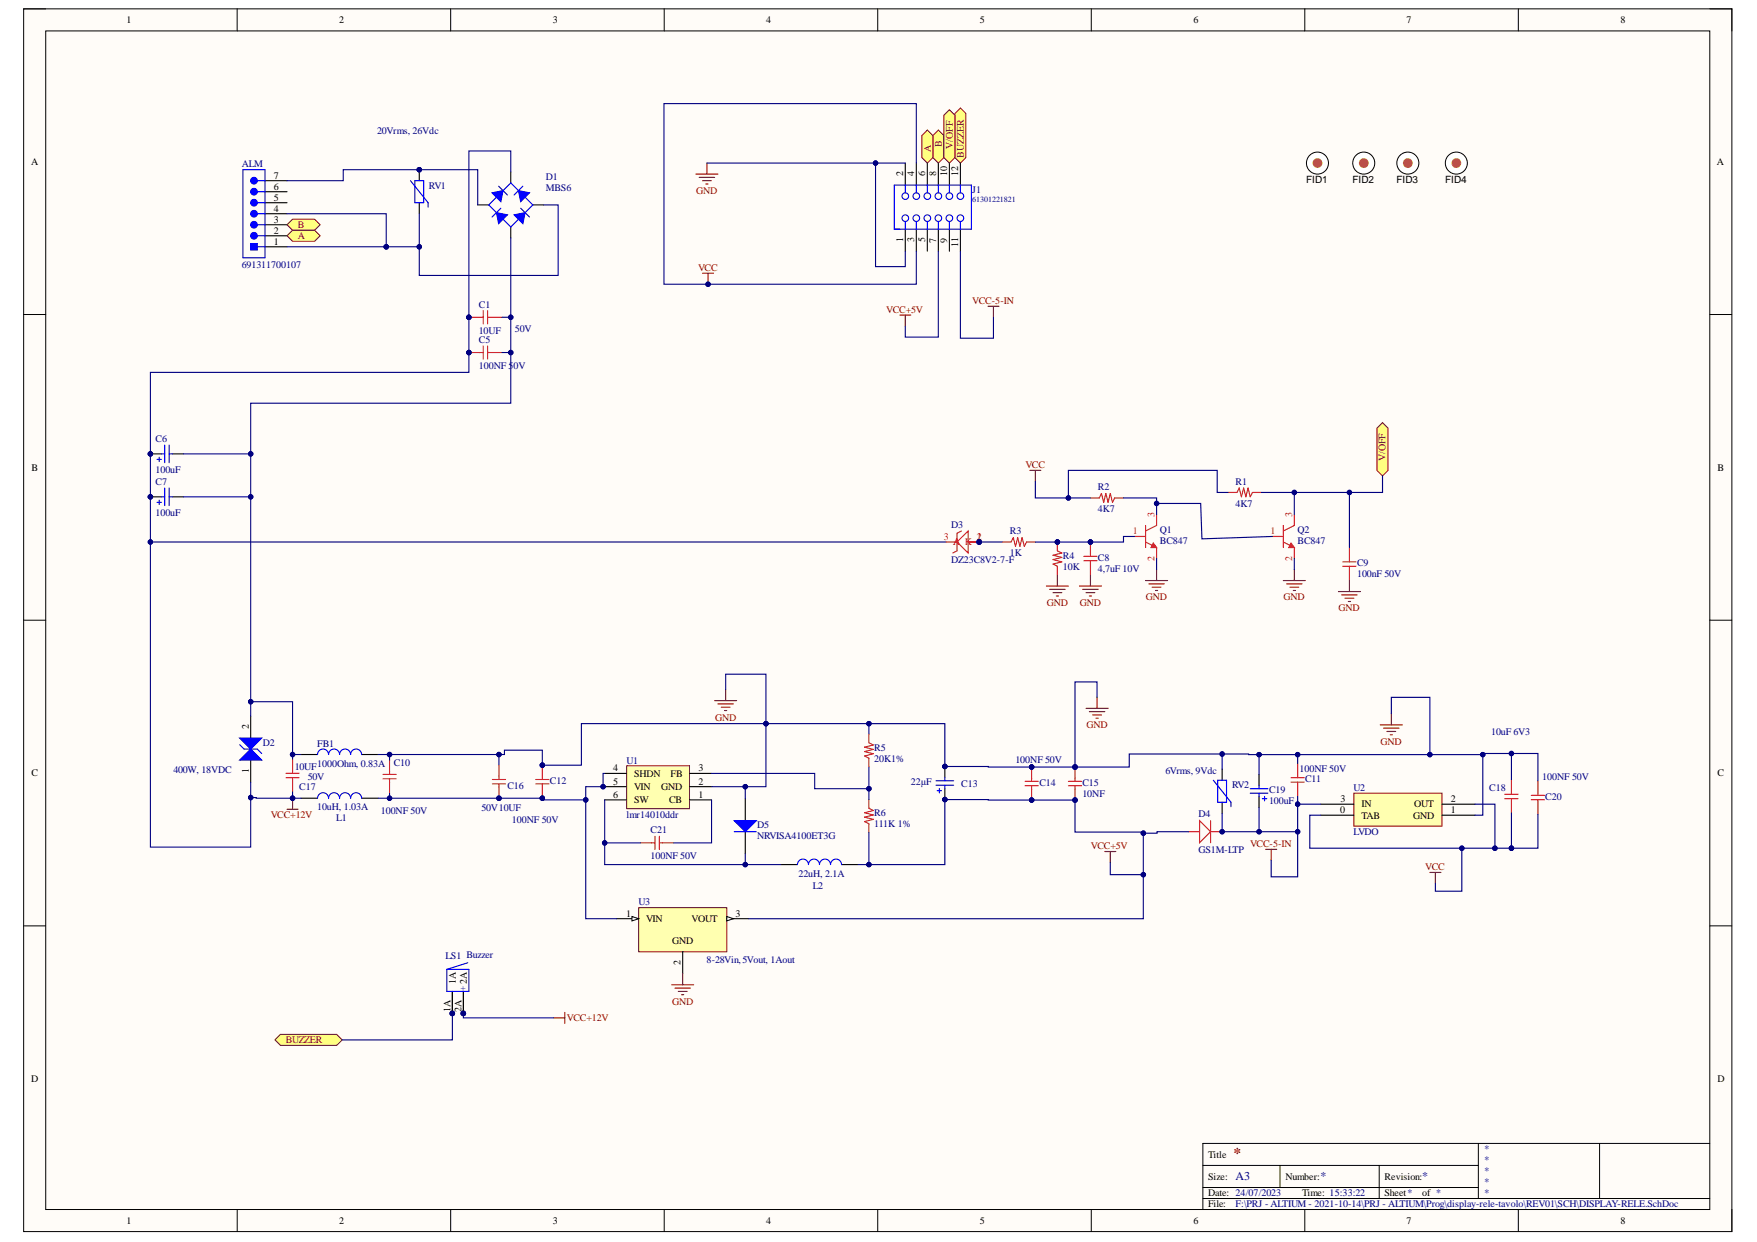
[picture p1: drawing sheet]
<svg xmlns="http://www.w3.org/2000/svg" width="297mm" height="210mm" viewBox="0 0 297 210" stroke-linecap="round" stroke-linejoin="round" font-family="sans-serif">
<defs><g id="words">
<text font-size="2.5" fill="#800000" x="208.5" y="195.7">*</text>
<g font-size="2" fill="#000080">
<text x="208.9" y="199.5">A3</text>
<text x="223.3" y="199.5">*</text>
<text x="240.4" y="199.5">*</text>
</g>
<g font-size="1.7">
<text x="21.4" y="3.9">1</text>
<text x="57.4" y="3.9">2</text>
<text x="93.5" y="3.9">3</text>
<text x="129.5" y="3.9">4</text>
<text x="165.6" y="3.9">5</text>
<text x="201.8" y="3.9">6</text>
<text x="237.8" y="3.9">7</text>
<text x="273.9" y="3.9">8</text>
<text x="5.2" y="27.9">A</text>
<text x="152.7" y="29.8" transform="rotate(-90 152.7 29.8)">2</text>
<text x="154.6" y="29.8" transform="rotate(-90 154.6 29.8)">4</text>
<text x="156.4" y="29.8" transform="rotate(-90 156.4 29.8)">6</text>
<text x="158.3" y="29.8" transform="rotate(-90 158.3 29.8)">8</text>
<text x="160.1" y="29.8" transform="rotate(-90 160.1 29.8)">10</text>
<text x="162" y="29.8" transform="rotate(-90 162 29.8)">12</text>
<text x="290.3" y="27.9">A</text>
<text x="46.3" y="35.8">4</text>
<text x="46.3" y="33.9">5</text>
<text x="46.3" y="32">6</text>
<text x="46.3" y="30.2">7</text>
<text x="220.8" y="30.9">FID1</text>
<text x="228.7" y="30.9">FID2</text>
<text x="236.1" y="30.9">FID3</text>
<text x="244.3" y="30.9">FID4</text>
<text x="46.3" y="41.3">1</text>
<text x="46.3" y="39.5">2</text>
<text x="46.3" y="37.6">3</text>
<text x="152.7" y="40.8" transform="rotate(-90 152.7 40.8)">1</text>
<text x="154.6" y="40.9" transform="rotate(-90 154.6 40.9)">3</text>
<text x="156.4" y="40.9" transform="rotate(-90 156.4 40.9)">5</text>
<text x="158.3" y="41" transform="rotate(-90 158.3 41)">7</text>
<text x="160.1" y="41" transform="rotate(-90 160.1 41)">9</text>
<text x="162" y="41.7" transform="rotate(-90 162 41.7)">11</text>
<text x="5.3" y="79.5">B</text>
<text x="290.3" y="79.5">B</text>
<text x="42" y="123.2" transform="rotate(-90 42 123.2)">2</text>
<text x="5.3" y="131.2">C</text>
<text x="42" y="130.6" transform="rotate(-90 42 130.6)">1</text>
<text x="103.6" y="130.3">4</text>
<text x="107.2" y="131.3">SHDN</text>
<text x="113.4" y="131.3">FB</text>
<text x="118.1" y="130.3">3</text>
<text x="290.3" y="131.2">C</text>
<text x="103.6" y="132.6">5</text>
<text x="103.6" y="134.8">6</text>
<text x="107.2" y="133.6">VIN</text>
<text x="107.2" y="135.8">SW</text>
<text x="111.8" y="133.6">GND</text>
<text x="113.1" y="135.8">CB</text>
<text x="118.1" y="134.8">1</text>
<text x="118.1" y="132.6">2</text>
<text x="226.6" y="137.4">0</text>
<text x="226.6" y="135.5">3</text>
<text x="230.2" y="136.4">IN</text>
<text x="239.1" y="136.4">OUT</text>
<text x="245.3" y="137.4">1</text>
<text x="245.3" y="135.5">2</text>
<text x="230.2" y="138.4">TAB</text>
<text x="238.9" y="138.4">GND</text>
<text x="105.8" y="154.9">1</text>
<text x="109.2" y="155.9">VIN</text>
<text x="116.9" y="155.9">VOUT</text>
<text x="124.4" y="154.9">3</text>
<text x="113.6" y="159.6">GND</text>
<text x="77.1" y="166.3" transform="rotate(-90 77.1 166.3)">1A</text>
<text x="115.1" y="163.1" transform="rotate(-90 115.1 163.1)">2</text>
<text x="76.1" y="171.1" transform="rotate(-90 76.1 171.1)">1A</text>
<text x="78" y="171.1" transform="rotate(-90 78 171.1)">2A</text>
<text x="5.2" y="182.8">D</text>
<text x="290.3" y="182.8">D</text>
<text x="204.2" y="195.7">Title</text>
<text x="204.2" y="199.4">Size:</text>
<text x="204.2" y="202.2">Date: 24/07/2023</text>
<text x="217.3" y="199.4">Number:</text>
<text x="220.1" y="202.2">Time: 15:33:22</text>
<text x="234.1" y="199.4">Revision:</text>
<text x="234.1" y="202.2">Sheet*</text>
<text x="240.4" y="202.2">of *</text>
<text x="21.4" y="206.8">1</text>
<text x="57.4" y="206.8">2</text>
<text x="93.5" y="206.8">3</text>
<text x="129.5" y="206.8">4</text>
<text x="165.6" y="206.8">5</text>
<text x="201.8" y="206.8">6</text>
<text x="204.2" y="204.1">File:</text>
<text x="237.8" y="206.8">7</text>
<text x="273.9" y="206.8">8</text>
</g>
<g font-size="1.7" fill="#000080">
<text x="63.8" y="22.6">20Vrms, 26Vdc</text>
<text x="40.9" y="28.1">ALM</text>
<text x="72.5" y="31.9">RV1</text>
<text x="92.3" y="30.3">D1</text>
<text x="92.3" y="32.2">MBS6</text>
<text x="164.4" y="32.6">J1</text>
<text x="40.9" y="45.2">691311700107</text>
<text x="81" y="52">C1</text>
<text x="81" y="56.5">10UF</text>
<text x="81" y="57.9">C5</text>
<text x="87.1" y="56">50V</text>
<text x="81" y="62.4">100NF 50V</text>
<text x="26.3" y="74.6">C6</text>
<text x="26.3" y="79.9">100uF</text>
<text x="26.3" y="81.9">C7</text>
<text x="185.6" y="82.8">R2</text>
<text x="208.9" y="81.9">R1</text>
<text x="26.3" y="87.1">100uF</text>
<text x="160.8" y="89.2">D3</text>
<text x="185.6" y="86.6">4K7</text>
<text x="208.9" y="85.6">4K7</text>
<text x="160.8" y="95.2">DZ23C8V2-7-F</text>
<text x="170.7" y="90.3">R3</text>
<text x="170.7" y="94">1K</text>
<text x="179.7" y="94.4">R4</text>
<text x="185.6" y="94.8">C8</text>
<text x="196.1" y="90.1">Q1</text>
<text x="196.1" y="92">BC847</text>
<text x="219.4" y="90.1">Q2</text>
<text x="219.4" y="92">BC847</text>
<text x="229.4" y="95.7">C9</text>
<text x="179.7" y="96.3">10K</text>
<text x="185.6" y="96.6">4,7uF 10V</text>
<text x="229.4" y="97.5">100nF 50V</text>
<text x="252.1" y="124.2">10uF 6V3</text>
<text x="29.4" y="130.7">400W, 18VDC</text>
<text x="44.4" y="126">D2</text>
<text x="49.8" y="130.2">10UF</text>
<text x="52" y="131.8">50V</text>
<text x="53.6" y="126.2">FB1</text>
<text x="53.6" y="129.6">1000Ohm, 0.83A</text>
<text x="66.6" y="129.4">C10</text>
<text x="105.9" y="129.1">U1</text>
<text x="147.8" y="126.9">R5</text>
<text x="147.8" y="128.7">20K1%</text>
<text x="171.7" y="129">100NF 50V</text>
<text x="197" y="130.8">6Vrms, 9Vdc</text>
<text x="219.7" y="130.5">100NF 50V</text>
<text x="260.7" y="131.8">100NF 50V</text>
<text x="50.6" y="133.5">C17</text>
<text x="53.6" y="136.9">10uH, 1.03A</text>
<text x="64.4" y="137.6">100NF 50V</text>
<text x="81.4" y="137">50V10UF</text>
<text x="85.8" y="133.4">C16</text>
<text x="93" y="132.5">C12</text>
<text x="147.8" y="138">R6</text>
<text x="154" y="132.7">22µF</text>
<text x="162.5" y="133">C13</text>
<text x="175.7" y="132.8">C14</text>
<text x="183" y="132.8">C15</text>
<text x="183" y="134.7">10NF</text>
<text x="208.3" y="133.1">RV2</text>
<text x="214.5" y="135.9">100uF</text>
<text x="214.5" y="134.1">C19</text>
<text x="220.6" y="132.2">C11</text>
<text x="228.8" y="133.6">U2</text>
<text x="251.8" y="133.6">C18</text>
<text x="261.2" y="135.2">C20</text>
<text x="56.9" y="138.7">L1</text>
<text x="86.5" y="139">100NF 50V</text>
<text x="105.9" y="138.2">lmr14010ddr</text>
<text x="110" y="140.8">C21</text>
<text x="128" y="140">D5</text>
<text x="128" y="141.8">NRVISA4100ET3G</text>
<text x="147.8" y="139.8">111K 1%</text>
<text x="202.6" y="138.1">D4</text>
<text x="228.8" y="141.2">LVDO</text>
<text x="110" y="145.2">100NF 50V</text>
<text x="135" y="148.2">22uH, 2.1A</text>
<text x="202.6" y="144.1">GS1M-LTP</text>
<text x="107.9" y="153">U3</text>
<text x="137.4" y="150.2">L2</text>
<text x="75.3" y="162.1">LS1 Buzzer</text>
<text x="119.5" y="162.7">8-28Vin, 5Vout, 1Aout</text>
<text x="250.8" y="194.8">*</text>
<text x="250.8" y="196.6">*</text>
<text x="250.8" y="198.5">*</text>
<text x="250.8" y="200.3">*</text>
<text x="250.8" y="202.2">*</text>
<text x="208.9" y="204.1">F:\PRJ - ALTIUM - 2021-10-14\PRJ - ALTIUM\Prog\display-rele-tavolo\REV01\SCH\DISPLAY-RELE.SchDoc</text>
</g>
<g font-size="1.7" fill="#800000">
<text x="157.4" y="25.7" transform="rotate(-90 157.4 25.7)">A</text>
<text x="159.2" y="24.8" transform="rotate(-90 159.2 24.8)">B</text>
<text x="161.1" y="25.1" transform="rotate(-90 161.1 25.1)">V/OFF</text>
<text x="162.9" y="26.6" transform="rotate(-90 162.9 26.6)">BUZZER</text>
<text x="117.7" y="32.8">GND</text>
<text x="50.3" y="38.5">B</text>
<text x="50.3" y="40.4">A</text>
<text x="118" y="45.8">VCC</text>
<text x="149.8" y="52.9">VCC+5V</text>
<text x="164.4" y="51.4">VCC-5-IN</text>
<text x="234.3" y="77.9" transform="rotate(-90 234.3 77.9)">V/OFF</text>
<text x="173.3" y="79.1">VCC</text>
<text x="193.7" y="101.4">GND</text>
<text x="217" y="101.4">GND</text>
<text x="177" y="102.4">GND</text>
<text x="182.6" y="102.4">GND</text>
<text x="226.3" y="103.3">GND</text>
<text x="120.9" y="121.8">GND</text>
<text x="183.7" y="123.1">GND</text>
<text x="233.4" y="125.9">GND</text>
<text x="45.8" y="138.3">VCC+12V</text>
<text x="184.4" y="143.5">VCC+5V</text>
<text x="211.3" y="143.2">VCC-5-IN</text>
<text x="240.9" y="147.1">VCC</text>
<text x="95.9" y="172.6">VCC+12V</text>
<text x="113.6" y="169.8">GND</text>
<text x="48.3" y="176.3">BUZZER</text>
</g>
<g font-size="1.7" fill="#ee0e22">
<text x="195.2" y="87.3" transform="rotate(-90 195.2 87.3)">3</text>
<text x="218.4" y="87.3" transform="rotate(-90 218.4 87.3)">3</text>
<text x="159.6" y="91.2">3</text>
<text x="161.2" y="92.1">A K</text>
<text x="165.1" y="91.2">2</text>
<text x="165.1" y="91.2">1</text>
<text x="191.5" y="90.3">1</text>
<text x="195.2" y="94.8" transform="rotate(-90 195.2 94.8)">2</text>
<text x="214.8" y="90.3">1</text>
<text x="218.4" y="94.8" transform="rotate(-90 218.4 94.8)">2</text>
</g>
<text font-size="1.5" fill="#000080" x="78.7" y="167.5" transform="rotate(-90 78.7 167.5)">+ 2A</text>
<text font-size="1.4" fill="#000080" x="164.4" y="34.1">61301221821</text>
</g></defs>
<path d="M4 1.5h288.8v206.6h-288.8z" fill-rule="evenodd" fill="#fffcf8"/>
<path d="M4 1.5h288.8v206.6h-288.8z" fill="none" stroke="#000" stroke-width=".17"/>
<path d="M7.7 5.2h281.4v199.2h-281.4z" fill-rule="evenodd" fill="#fffcf8"/>
<g fill="none" stroke="#000" stroke-width=".17">
<path d="M4 1.5h3.7M7.7 5.2h281.4v199.2h-281.4zM40.1 1.5v3.7M76.2 1.5v3.7M112.3 1.5v3.7M148.4 1.5v3.7M184.5 1.5v3.7M220.6 1.5v3.7M256.7 1.5v3.7M289.1 1.5h3.7v3.7M4 53.2h3.7M289.1 53.2h3.7"/>
<path d="M4 104.8h3.7M289.1 104.8h3.7M4 156.5h3.7M289.1 156.5h3.7M203.4 197h46.5M216.4 197v3.7M233.2 197v5.6M249.9 193.2v9.4M270.4 193.2v9.4M289.1 193.2h-85.7v11.2M40.1 204.4v3.7M76.2 204.4v3.7"/>
<path d="M112.3 204.4v3.7M148.4 204.4v3.7M184.5 204.4v3.7M203.4 202.6h85.7M203.4 200.7h46.5M220.6 204.4v3.7M256.7 204.4v3.7M292.8 204.4v3.7"/>
</g>
<g fill="none" stroke="#00f" stroke-width=".19">
<path d="M41.1 28.7h3.7v14.9h-3.7zM43.5 39.8h1.3M43.5 38h1.3M43.5 36.1h1.3M43.5 34.3h1.3M43.5 32.4h1.3M43.5 30.5h1.3M151.2 31.3h13v7.4h-13zM153 31.3v1.3M153 37.4v1.3M154.9 31.3v1.3M154.9 37.4v1.3"/>
<path d="M156.8 31.3v1.3M156.8 37.4v1.3M158.6 31.3v1.3M158.6 37.4v1.3M160.5 31.3v1.3M160.5 37.4v1.3M162.4 31.3v1.3M162.4 37.4v1.3M43.5 41.7h1.3"/>
<circle cx="153" cy="33.1" r=".56"/>
<circle cx="153" cy="36.9" r=".56"/>
<circle cx="154.9" cy="33.1" r=".56"/>
<circle cx="154.9" cy="36.9" r=".56"/>
<circle cx="156.8" cy="33.1" r=".56"/>
<circle cx="156.8" cy="36.9" r=".56"/>
<circle cx="158.6" cy="33.1" r=".56"/>
<circle cx="158.6" cy="36.9" r=".56"/>
<circle cx="160.5" cy="33.1" r=".56"/>
<circle cx="160.5" cy="36.9" r=".56"/>
<circle cx="162.4" cy="33.1" r=".56"/>
<circle cx="162.4" cy="36.9" r=".56"/>
</g>
<g fill="none" stroke="#000" stroke-width=".19">
<path d="M44.8 39.8h3.7M44.8 38h3.7M44.8 36.1h3.7M44.8 34.3h3.7M44.8 32.4h3.7M44.8 30.5h3.7M153 27.6v3.7M153 38.7v3.8M154.9 27.6v3.7M154.9 38.7v3.8M156.8 27.6v3.7M156.8 38.7v3.8"/>
<path d="M158.6 27.6v3.7M158.6 38.7v3.8M160.5 27.6v3.7M160.5 38.7v3.8M162.4 27.6v3.7M162.4 38.7v3.8M44.8 41.7h3.7"/>
</g>
<circle cx="42.9" cy="39.8" r=".56" fill="#00f"/>
<circle cx="42.9" cy="39.8" r=".56" fill="none" stroke="#00f" stroke-width=".19"/>
<circle cx="42.9" cy="38" r=".56" fill="#00f"/>
<circle cx="42.9" cy="38" r=".56" fill="none" stroke="#00f" stroke-width=".19"/>
<circle cx="42.9" cy="36.1" r=".56" fill="#00f"/>
<circle cx="42.9" cy="36.1" r=".56" fill="none" stroke="#00f" stroke-width=".19"/>
<circle cx="42.9" cy="34.3" r=".56" fill="#00f"/>
<circle cx="42.9" cy="34.3" r=".56" fill="none" stroke="#00f" stroke-width=".19"/>
<circle cx="42.9" cy="32.4" r=".56" fill="#00f"/>
<circle cx="42.9" cy="32.4" r=".56" fill="none" stroke="#00f" stroke-width=".19"/>
<circle cx="42.9" cy="30.5" r=".56" fill="#00f"/>
<circle cx="42.9" cy="30.5" r=".56" fill="none" stroke="#00f" stroke-width=".19"/>
<path d="M42.4 41.2h1.1v1.1h-1.1z" fill-rule="evenodd" fill="#00f"/>
<path d="M42.4 41.2h1.1v1.1h-1.1z" fill="none" stroke="#00f" stroke-width=".17"/>
<path d="M49.5 37.1h3.7l.9 .9-.9 .9h-3.7l-1-.9z" fill-rule="evenodd" fill="#ffff80"/>
<path d="M49.5 37.1h3.7l.9 .9-.9 .9h-3.7l-1-.9z" fill="none" stroke="#800000" stroke-width=".17"/>
<path d="M48.5 39.8l1-.9h3.7l.9 .9-.9 1h-3.7z" fill-rule="evenodd" fill="#ffff80"/>
<path d="M48.5 39.8l1-.9h3.7l.9 .9-.9 1h-3.7z" fill="none" stroke="#800000" stroke-width=".17"/>
<path d="M117.6 29.4h3.8M118.2 30h2.6M118.8 30.5h1.5M119.3 31.1h.4M119.5 27.6v1.8" fill="none" stroke="#800000" stroke-width=".19"/>
<path d="M158.6 22l1 .9v3.7l-1 1-.9-1v-3.7z" fill-rule="evenodd" fill="#ffff80"/>
<path d="M158.6 22l1 .9v3.7l-1 1-.9-1v-3.7z" fill="none" stroke="#800000" stroke-width=".17"/>
<path d="M156.8 22l.9 .9v3.7l-.9 1-1-1v-3.7z" fill-rule="evenodd" fill="#ffff80"/>
<path d="M156.8 22l.9 .9v3.7l-.9 1-1-1v-3.7z" fill="none" stroke="#800000" stroke-width=".17"/>
<circle cx="70.9" cy="28.7" r=".37" fill="#000080"/>
<circle cx="70.9" cy="28.7" r=".37" fill="none" stroke="#000080" stroke-width=".17"/>
<path d="M70.9 28.7v1.8" fill="none" stroke="#000" stroke-width=".19"/>
<circle cx="70.9" cy="28.7" r=".37" fill="#000080"/>
<circle cx="70.9" cy="28.7" r=".37" fill="none" stroke="#000080" stroke-width=".17"/>
<path d="M70.9 34.3v1.8" fill="none" stroke="#000" stroke-width=".19"/>
<path d="M69.4 30.5l3 3.8v.7M70.1 30.5h1.5v3.8h-1.5z" fill="none" stroke="#00f" stroke-width=".19"/>
<circle cx="222.7" cy="27.6" r="1.86" fill="#fff"/>
<circle cx="222.7" cy="27.6" r="1.86" fill="none" stroke="#000" stroke-width=".17"/>
<circle cx="222.7" cy="27.6" r=".74" fill="#c39800"/>
<circle cx="222.7" cy="27.6" r=".74" fill="none" stroke="#c39800" stroke-width=".17"/>
<circle cx="230.6" cy="27.6" r="1.86" fill="#fff"/>
<circle cx="230.6" cy="27.6" r="1.86" fill="none" stroke="#000" stroke-width=".17"/>
<circle cx="230.6" cy="27.6" r=".74" fill="#c39800"/>
<circle cx="230.6" cy="27.6" r=".74" fill="none" stroke="#c39800" stroke-width=".17"/>
<circle cx="238" cy="27.6" r="1.86" fill="#fff"/>
<circle cx="238" cy="27.6" r="1.86" fill="none" stroke="#000" stroke-width=".17"/>
<circle cx="238" cy="27.6" r=".75" fill="#c39800"/>
<circle cx="238" cy="27.6" r=".75" fill="none" stroke="#c39800" stroke-width=".17"/>
<circle cx="246.2" cy="27.6" r="1.86" fill="#fff"/>
<circle cx="246.2" cy="27.6" r="1.86" fill="none" stroke="#000" stroke-width=".17"/>
<circle cx="246.2" cy="27.6" r=".74" fill="#c39800"/>
<circle cx="246.2" cy="27.6" r=".74" fill="none" stroke="#c39800" stroke-width=".17"/>
<path d="M42.4 121v3.7M42.4 128.5v3.7" fill="none" stroke="#000" stroke-width=".19"/>
<path d="M40.5 124.7h3.7l-1.8 1.9z" fill="#00f"/>
<path d="M40.5 124.7h3.7l-1.8 1.9z" fill="none" stroke="#00f" stroke-width=".19"/>
<path d="M40.5 128.5l1.9-1.9 1.8 1.9z" fill="#00f"/>
<path d="M40.5 128.5l1.9-1.9 1.8 1.9zM40.5 125.9l.8 .7h2.2l.7 .7" fill="none" stroke="#00f" stroke-width=".19"/>
<circle cx="79.3" cy="53.6" r=".37" fill="#000080"/>
<circle cx="79.3" cy="53.6" r=".37" fill="none" stroke="#000080" stroke-width=".17"/>
<path d="M79.3 53.6h1.8" fill="none" stroke="#ee0e22" stroke-width=".19"/>
<circle cx="79.3" cy="53.6" r=".37" fill="#000080"/>
<circle cx="79.3" cy="53.6" r=".37" fill="none" stroke="#000080" stroke-width=".17"/>
<path d="M81.1 53.6h.6M81.7 52.5v2.2M82.4 53.6h2.5M82.4 52.5v2.2" fill="none" stroke="#ee0e22" stroke-width=".19"/>
<path d="M106 129.4h10.6v7.3h-10.6z" fill-rule="evenodd" fill="#ffffb0"/>
<path d="M106 129.4h10.6v7.3h-10.6z" fill="none" stroke="#800000" stroke-width=".17"/>
<path d="M102.2 135.2h3.7M102.2 132.9h3.7M102.2 130.7h3.7M116.6 135.2h3.7M116.6 132.9h3.7M116.6 130.7h3.7" fill="none" stroke="#000" stroke-width=".19"/>
<path d="M146.9 124v1.5l.7 .4-1.4 .4 1.4 .3-1.4 .4 1.4 .4-1.4 .4 .7 .3v1.5M146.9 135.1v1.5l.7 .4-1.4 .4 1.4 .3-1.4 .4 1.4 .4-1.4 .3 .7 .4v1.5M108.3 142.5h2.4M110.7 141.3v2.3M111.5 142.5h2.4M111.5 141.3v2.3" fill="none" stroke="#ee0e22" stroke-width=".19"/>
<circle cx="174.4" cy="135.2" r=".37" fill="#000080"/>
<circle cx="174.4" cy="135.2" r=".37" fill="none" stroke="#000080" stroke-width=".17"/>
<circle cx="174.4" cy="129.6" r=".37" fill="#000080"/>
<circle cx="174.4" cy="129.6" r=".37" fill="none" stroke="#000080" stroke-width=".17"/>
<path d="M174.4 133.4v1.8" fill="none" stroke="#ee0e22" stroke-width=".19"/>
<circle cx="174.4" cy="135.2" r=".37" fill="#000080"/>
<circle cx="174.4" cy="135.2" r=".37" fill="none" stroke="#000080" stroke-width=".17"/>
<path d="M173.3 132.8h2.2M174.4 129.6v1.9" fill="none" stroke="#ee0e22" stroke-width=".19"/>
<circle cx="174.4" cy="129.6" r=".37" fill="#000080"/>
<circle cx="174.4" cy="129.6" r=".37" fill="none" stroke="#000080" stroke-width=".17"/>
<path d="M173.3 132.1h2.2M174.4 131.5v.6M174.4 132.8v.6" fill="none" stroke="#ee0e22" stroke-width=".19"/>
<circle cx="181.7" cy="135.2" r=".37" fill="#000080"/>
<circle cx="181.7" cy="135.2" r=".37" fill="none" stroke="#000080" stroke-width=".17"/>
<circle cx="181.7" cy="129.6" r=".37" fill="#000080"/>
<circle cx="181.7" cy="129.6" r=".37" fill="none" stroke="#000080" stroke-width=".17"/>
<path d="M181.7 133.4v1.8" fill="none" stroke="#ee0e22" stroke-width=".19"/>
<circle cx="181.7" cy="135.2" r=".37" fill="#000080"/>
<circle cx="181.7" cy="135.2" r=".37" fill="none" stroke="#000080" stroke-width=".17"/>
<path d="M180.6 132.8h2.3M181.7 129.6v1.9" fill="none" stroke="#ee0e22" stroke-width=".19"/>
<circle cx="181.7" cy="129.6" r=".37" fill="#000080"/>
<circle cx="181.7" cy="129.6" r=".37" fill="none" stroke="#000080" stroke-width=".17"/>
<path d="M180.6 132.1h2.3M181.7 131.5v.6M181.7 132.8v.6" fill="none" stroke="#ee0e22" stroke-width=".19"/>
<path d="M126 135v3.7M206.6 130v1.9M206.6 135.6v1.8M126 140.6v3.7" fill="none" stroke="#000" stroke-width=".19"/>
<path d="M205.1 131.9l3 3.7v.7M205.9 131.9h1.5v3.7h-1.5z" fill="none" stroke="#00f" stroke-width=".19"/>
<path d="M124.1 138.7h3.8l-1.9 1.9z" fill="#00f"/>
<path d="M124.1 138.7h3.8l-1.9 1.9zM124.1 140.6h3.8" fill="none" stroke="#00f" stroke-width=".19"/>
<circle cx="91.7" cy="134.9" r=".37" fill="#000080"/>
<circle cx="91.7" cy="134.9" r=".37" fill="none" stroke="#000080" stroke-width=".17"/>
<circle cx="91.7" cy="129.3" r=".37" fill="#000080"/>
<circle cx="91.7" cy="129.3" r=".37" fill="none" stroke="#000080" stroke-width=".17"/>
<path d="M91.7 133v1.9" fill="none" stroke="#ee0e22" stroke-width=".19"/>
<circle cx="91.7" cy="134.9" r=".37" fill="#000080"/>
<circle cx="91.7" cy="134.9" r=".37" fill="none" stroke="#000080" stroke-width=".17"/>
<path d="M90.6 132.5h2.2M91.7 129.3v1.9" fill="none" stroke="#ee0e22" stroke-width=".19"/>
<circle cx="91.7" cy="129.3" r=".37" fill="#000080"/>
<circle cx="91.7" cy="129.3" r=".37" fill="none" stroke="#000080" stroke-width=".17"/>
<path d="M90.6 131.7h2.2M91.7 131.2v.5M91.7 132.5v.5" fill="none" stroke="#ee0e22" stroke-width=".19"/>
<circle cx="84.4" cy="134.9" r=".37" fill="#000080"/>
<circle cx="84.4" cy="134.9" r=".37" fill="none" stroke="#000080" stroke-width=".17"/>
<path d="M84.4 133v1.9" fill="none" stroke="#ee0e22" stroke-width=".19"/>
<circle cx="84.4" cy="134.9" r=".37" fill="#000080"/>
<circle cx="84.4" cy="134.9" r=".37" fill="none" stroke="#000080" stroke-width=".17"/>
<path d="M64.7 131.6h2.3M64.7 130.9h2.3M65.9 128.5v2.4M65.9 131.6v2.4M83.2 132.5h2.3M83.2 131.7h2.3M84.4 129.3v2.4M84.4 132.5v.5" fill="none" stroke="#ee0e22" stroke-width=".19"/>
<path d="M120.8 118.4h3.7M121.4 119h2.6M121.9 119.5h1.5M122.7 116.5v1.9M183.6 119.7h3.7M185.5 117.9v1.8M122.5 120.1h.4M184.2 120.3h2.6M184.7 120.8h1.5M185.3 121.4h.4M186.8 143.9h1.8M187.7 143.9v1.9" fill="none" stroke="#800000" stroke-width=".19"/>
<path d="M53.7 127.5a.93 .93 0 0 1 .9-.9 .93 .93 0 0 1 .9 .9 .93 .93 0 0 1 1-.9 .93 .93 0 0 1 .9 .9 .93 .93 0 0 1 .9-.9 .93 .93 0 0 1 1 .9 .93 .93 0 0 1 .9-.9 .93 .93 0 0 1 .9 .9" fill="none" stroke="#00f" stroke-width=".19"/>
<path d="M50.9 127.5h2.8M61.1 127.5h2.8" fill="none" stroke="#000" stroke-width=".19"/>
<path d="M228.9 134.1h14.9v5.5h-14.9z" fill-rule="evenodd" fill="#ffffb0"/>
<path d="M228.9 134.1h14.9v5.5h-14.9z" fill="none" stroke="#800000" stroke-width=".17"/>
<path d="M223.3 137.8h5.6M223.3 135.9h5.6M243.8 137.8h5.6M243.8 135.9h5.6" fill="none" stroke="#000" stroke-width=".19"/>
<g fill="none" stroke="#ee0e22" stroke-width=".19">
<path d="M48.3 131.4h2.3M48.3 130.7h2.3M49.5 128.3v2.4M49.5 131.4v2.5M202.8 138.7l1.9 1.9-1.9 1.8zM204.7 138.7v3.7M218.3 132.2h2.2M218.3 131.4h2.2M219.4 129v2.4M219.4 132.2v2.4M254.4 134.2h2.2M254.4 135h2.2"/>
<path d="M255.5 131.8v2.4M255.5 135v2.4M258.9 135.2h2.2M258.9 134.4h2.2M260 132v2.4M260 135.2v2.4M200.9 140.6h1.9M204.7 140.6h1.8"/>
</g>
<path d="M233.3 122.5h3.8M233.9 123.1h2.6M234.5 123.6h1.5M235 124.2h.4M235.2 120.6v1.9M214 143.5h1.8M214.9 143.5v1.9M241.7 147.4h1.9M242.7 147.4v1.9" fill="none" stroke="#800000" stroke-width=".19"/>
<circle cx="159.7" cy="135.1" r=".37" fill="#000080"/>
<circle cx="159.7" cy="135.1" r=".37" fill="none" stroke="#000080" stroke-width=".17"/>
<circle cx="159.7" cy="129.5" r=".37" fill="#000080"/>
<circle cx="159.7" cy="129.5" r=".37" fill="none" stroke="#000080" stroke-width=".17"/>
<path d="M159.7 133.3v1.8" fill="none" stroke="#000" stroke-width=".19"/>
<circle cx="159.7" cy="135.1" r=".37" fill="#000080"/>
<circle cx="159.7" cy="135.1" r=".37" fill="none" stroke="#000080" stroke-width=".17"/>
<path d="M159.7 129.5v1.9" fill="none" stroke="#000" stroke-width=".19"/>
<circle cx="159.7" cy="129.5" r=".37" fill="#000080"/>
<circle cx="159.7" cy="129.5" r=".37" fill="none" stroke="#000080" stroke-width=".17"/>
<path d="M53.7 134.9a.93 .93 0 0 1 .9-.9 .93 .93 0 0 1 .9 .9 .93 .93 0 0 1 1-.9 .93 .93 0 0 1 .9 .9 .93 .93 0 0 1 .9-.9 .93 .93 0 0 1 1 .9 .93 .93 0 0 1 .9-.9 .93 .93 0 0 1 .9 .9M158.2 132.7h3M158.2 132h3M158.4 133.6h.8M158.8 133.3v.7M159.7 131.4v.6M159.7 132.7v.6" fill="none" stroke="#00f" stroke-width=".19"/>
<path d="M50.9 134.9h2.8M61.1 134.9h2.8" fill="none" stroke="#000" stroke-width=".19"/>
<path d="M93.6 172h1.9M95.5 171.1v1.9" fill="none" stroke="#800000" stroke-width=".19"/>
<path d="M46.5 175.7l.9-.9h9.5l.9 .9-.9 1h-9.5z" fill-rule="evenodd" fill="#ffff80"/>
<path d="M46.5 175.7l.9-.9h9.5l.9 .9-.9 1h-9.5z" fill="none" stroke="#800000" stroke-width=".17"/>
<path d="M80.8 34.6h1.8M86.4 29v1.9M86.4 38.4v1.8M90.1 34.6h1.8" fill="none" stroke="#000" stroke-width=".19"/>
<path d="M82.6 34.6l3.8-3.7 3.7 3.7-3.7 3.8zM84.7 35.2l-1.5 1.5" fill="none" stroke="#00f" stroke-width=".19"/>
<path d="M83.9 35.9l1.9 .4-1.5 1.5z" fill="#00f"/>
<path d="M83.9 35.9l1.9 .4-1.5 1.5zM84.3 31.5l1.5 1.5" fill="none" stroke="#00f" stroke-width=".19"/>
<path d="M83.2 32.6l1.8-.4-.3 1.9z" fill="#00f"/>
<path d="M83.2 32.6l1.8-.4-.3 1.9zM88 35.2l1.5 1.5" fill="none" stroke="#00f" stroke-width=".19"/>
<path d="M86.9 36.3l1.9-.4-.4 1.9z" fill="#00f"/>
<path d="M86.9 36.3l1.9-.4-.4 1.9zM88.4 31.5l-1.5 1.5" fill="none" stroke="#00f" stroke-width=".19"/>
<path d="M87.7 32.2l1.8 .4-1.5 1.5z" fill="#00f"/>
<path d="M87.7 32.2l1.8 .4-1.5 1.5z" fill="none" stroke="#00f" stroke-width=".19"/>
<circle cx="76.5" cy="171.3" r=".37" fill="#000080"/>
<circle cx="76.5" cy="171.3" r=".37" fill="none" stroke="#000080" stroke-width=".17"/>
<circle cx="76.5" cy="171.3" r=".37" fill="#000080"/>
<circle cx="76.5" cy="171.3" r=".37" fill="none" stroke="#000080" stroke-width=".17"/>
<circle cx="78.3" cy="171.3" r=".37" fill="#000080"/>
<circle cx="78.3" cy="171.3" r=".37" fill="none" stroke="#000080" stroke-width=".17"/>
<circle cx="78.3" cy="171.3" r=".37" fill="#000080"/>
<circle cx="78.3" cy="171.3" r=".37" fill="none" stroke="#000080" stroke-width=".17"/>
<path d="M76.5 167.6v3.7" fill="none" stroke="#000" stroke-width=".19"/>
<circle cx="76.5" cy="171.3" r=".37" fill="#000080"/>
<circle cx="76.5" cy="171.3" r=".37" fill="none" stroke="#000080" stroke-width=".17"/>
<path d="M76.5 167.6v3.7" fill="none" stroke="#000" stroke-width=".19"/>
<circle cx="76.5" cy="171.3" r=".37" fill="#000080"/>
<circle cx="76.5" cy="171.3" r=".37" fill="none" stroke="#000080" stroke-width=".17"/>
<path d="M78.3 167.6v3.7" fill="none" stroke="#000" stroke-width=".19"/>
<circle cx="78.3" cy="171.3" r=".37" fill="#000080"/>
<circle cx="78.3" cy="171.3" r=".37" fill="none" stroke="#000080" stroke-width=".17"/>
<path d="M78.3 167.6v3.7" fill="none" stroke="#000" stroke-width=".19"/>
<circle cx="78.3" cy="171.3" r=".37" fill="#000080"/>
<circle cx="78.3" cy="171.3" r=".37" fill="none" stroke="#000080" stroke-width=".17"/>
<path d="M75.5 163.8h3.8v3.8h-3.8zM79.1 162.7l-3.6 1.1" fill="none" stroke="#00f" stroke-width=".19"/>
<path d="M48.5 136.8h1.9M49.5 134.9v1.9" fill="none" stroke="#800000" stroke-width=".19"/>
<circle cx="49.5" cy="134.9" r=".37" fill="#000080"/>
<circle cx="49.5" cy="134.9" r=".37" fill="none" stroke="#000080" stroke-width=".17"/>
<path d="M118.8 46.2h1.8M119.7 46.2v1.8" fill="none" stroke="#800000" stroke-width=".19"/>
<circle cx="119.7" cy="48" r=".37" fill="#000080"/>
<circle cx="119.7" cy="48" r=".37" fill="none" stroke="#000080" stroke-width=".17"/>
<path d="M152.1 53.3h1.9M153 53.3v1.8M167 51.8h1.9M168 51.8v1.8" fill="none" stroke="#800000" stroke-width=".19"/>
<path d="M161.4 19.2l1-.9 .9 .9v7.4l-.9 1-1-1z" fill-rule="evenodd" fill="#ffff80"/>
<path d="M161.4 19.2l1-.9 .9 .9v7.4l-.9 1-1-1z" fill="none" stroke="#800000" stroke-width=".17"/>
<path d="M159.6 19.5l.9-1 .9 1v7.1l-.9 1-.9-1z" fill-rule="evenodd" fill="#ffff80"/>
<path d="M159.6 19.5l.9-1 .9 1v7.1l-.9 1-.9-1z" fill="none" stroke="#800000" stroke-width=".17"/>
<circle cx="79.3" cy="59.6" r=".37" fill="#000080"/>
<circle cx="79.3" cy="59.6" r=".37" fill="none" stroke="#000080" stroke-width=".17"/>
<path d="M79.3 59.6h1.8M82.4 58.5v2.2M83 59.6h1.9" fill="none" stroke="#ee0e22" stroke-width=".19"/>
<circle cx="79.3" cy="59.6" r=".37" fill="#000080"/>
<circle cx="79.3" cy="59.6" r=".37" fill="none" stroke="#000080" stroke-width=".17"/>
<path d="M81.1 59.6h.6M81.7 58.5v2.2M82.4 59.6h.6" fill="none" stroke="#ee0e22" stroke-width=".19"/>
<circle cx="25.4" cy="76.7" r=".37" fill="#000080"/>
<circle cx="25.4" cy="76.7" r=".37" fill="none" stroke="#000080" stroke-width=".17"/>
<path d="M25.4 76.7h1.9" fill="none" stroke="#000" stroke-width=".19"/>
<circle cx="25.4" cy="76.7" r=".37" fill="#000080"/>
<circle cx="25.4" cy="76.7" r=".37" fill="none" stroke="#000080" stroke-width=".17"/>
<path d="M29.2 76.7h1.8" fill="none" stroke="#000" stroke-width=".19"/>
<path d="M26.5 77.6h.8M26.9 77.3v.7M27.3 76.7h.5M27.8 75.2v3M28.6 76.7h.6M28.6 75.2v3" fill="none" stroke="#00f" stroke-width=".19"/>
<circle cx="25.4" cy="84" r=".37" fill="#000080"/>
<circle cx="25.4" cy="84" r=".37" fill="none" stroke="#000080" stroke-width=".17"/>
<path d="M25.4 84h1.9" fill="none" stroke="#000" stroke-width=".19"/>
<circle cx="25.4" cy="84" r=".37" fill="#000080"/>
<circle cx="25.4" cy="84" r=".37" fill="none" stroke="#000080" stroke-width=".17"/>
<path d="M29.2 84h1.8M212.9 130.9v1.8M212.9 134.6v1.9" fill="none" stroke="#000" stroke-width=".19"/>
<path d="M26.5 84.9h.8M26.9 84.5v.8M27.3 84h.5M27.8 82.5v3M28.6 84h.6M28.6 82.5v3M211.4 134.1h2.9M211.4 133.3h2.9M212.9 132.7v.6M212.9 134.1v.5M213.4 135h.8M213.8 134.6v.8" fill="none" stroke="#00f" stroke-width=".19"/>
<circle cx="178.8" cy="91.6" r=".37" fill="#000080"/>
<circle cx="178.8" cy="91.6" r=".37" fill="none" stroke="#000080" stroke-width=".17"/>
<path d="M178.8 91.6v1.5l.7 .4-1.5 .3 1.5 .4-1.5 .4 1.5 .4-1.5 .3 .8 .4v1.5" fill="none" stroke="#ee0e22" stroke-width=".19"/>
<circle cx="178.8" cy="91.6" r=".37" fill="#000080"/>
<circle cx="178.8" cy="91.6" r=".37" fill="none" stroke="#000080" stroke-width=".17"/>
<path d="M169.4 91.6h1.5l.4-.7 .4 1.4 .4-1.4 .3 1.4 .4-1.4 .4 1.4 .3-.7h1.5M184.4 84.2h1.4l.4-.8 .4 1.5 .4-1.5 .3 1.5 .4-1.5 .4 1.5 .3-.7h1.5M207.6 83.2h1.5l.4-.7 .4 1.5 .4-1.5 .3 1.5 .4-1.5 .4 1.5 .3-.8h1.5" fill="none" stroke="#ee0e22" stroke-width=".19"/>
<circle cx="184.4" cy="91.6" r=".37" fill="#000080"/>
<circle cx="184.4" cy="91.6" r=".37" fill="none" stroke="#000080" stroke-width=".17"/>
<path d="M184.4 91.6v1.9" fill="none" stroke="#ee0e22" stroke-width=".19"/>
<circle cx="184.4" cy="91.6" r=".37" fill="#000080"/>
<circle cx="184.4" cy="91.6" r=".37" fill="none" stroke="#000080" stroke-width=".17"/>
<path d="M183.2 94h2.3M183.2 94.8h2.3M184.4 93.5v.5M184.4 94.8v2.4M215.1 90.7h1.9M217 91.6l1.8 .9v1.9M217 88.8v3.7M218.8 86.9v1.9l-1.8 .9M227 95h2.3M227 95.7h2.3M228.1 92.5v2.5M228.1 95.7v2.4" fill="none" stroke="#ee0e22" stroke-width=".19"/>
<path d="M193.7 98.1h3.7M194.2 98.7h2.6M194.8 99.2h1.5M195.3 99.8h.4M195.5 96.3v1.8M217 98.1h3.7M217.5 98.7h2.6M218.1 99.2h1.5M218.6 99.8h.4M218.8 96.3v1.8" fill="none" stroke="#800000" stroke-width=".19"/>
<path d="M218.3 91.8l.5 .7h-.9z" fill="#ee0e22"/>
<path d="M191.8 90.7h1.9M193.7 91.6l1.8 .9v1.9M193.7 88.8v3.7M195.5 86.9v1.9l-1.8 .9M218.3 91.8l.5 .7h-.9z" fill="none" stroke="#ee0e22" stroke-width=".19"/>
<path d="M195 91.8l.5 .7h-.9z" fill="#ee0e22"/>
<path d="M195 91.8l.5 .7h-.9z" fill="none" stroke="#ee0e22" stroke-width=".19"/>
<g fill="none" stroke="#800000" stroke-width=".19">
<path d="M174.1 79.5h1.9M175 79.5v1.9M176.9 99h3.7M177.5 99.6h2.6M178.8 97.2v1.8M182.5 99h3.7M183 99.6h2.7M184.4 97.2v1.8M226.3 100h3.7M228.1 98.1v1.9M178 100.2h1.5M178.6 100.7h.4"/>
<path d="M183.6 100.2h1.5M184.2 100.7h.3M226.8 100.5h2.6M227.4 101.1h1.5M227.9 101.7h.4"/>
</g>
<circle cx="165.5" cy="91.6" r=".37" fill="#000080"/>
<circle cx="165.5" cy="91.6" r=".37" fill="none" stroke="#000080" stroke-width=".17"/>
<circle cx="165.5" cy="91.6" r=".37" fill="#000080"/>
<circle cx="165.5" cy="91.6" r=".37" fill="none" stroke="#000080" stroke-width=".17"/>
<path d="M159.9 91.6h1.9M163.7 91.6h1.8" fill="none" stroke="#ee0e22" stroke-width=".19"/>
<circle cx="165.5" cy="91.6" r=".37" fill="#000080"/>
<circle cx="165.5" cy="91.6" r=".37" fill="none" stroke="#000080" stroke-width=".17"/>
<path d="M161.8 91.6l1.9-1.9v3.8zM162.5 89.7l-.7 .4v3l-.7 .4M163.7 91.6h1.8" fill="none" stroke="#ee0e22" stroke-width=".19"/>
<circle cx="165.5" cy="91.6" r=".37" fill="#000080"/>
<circle cx="165.5" cy="91.6" r=".37" fill="none" stroke="#000080" stroke-width=".17"/>
<path d="M232.8 72.3l.9-.9 1 .9v7.2l-1 .9-.9-.9z" fill-rule="evenodd" fill="#ffff80"/>
<path d="M232.8 72.3l.9-.9 1 .9v7.2l-1 .9-.9-.9z" fill="none" stroke="#800000" stroke-width=".17"/>
<path d="M108 153.4h14.9v7.5h-14.9z" fill-rule="evenodd" fill="#ffffb0"/>
<path d="M108 153.4h14.9v7.5h-14.9z" fill="none" stroke="#800000" stroke-width=".17"/>
<path d="M104.2 155.3h3.8" fill="none" stroke="#000" stroke-width=".19"/>
<path d="M106.8 154.9l1.2 .4-1.2 .3z" fill="#f8fcff"/>
<path d="M106.8 154.9l1.2 .4-1.2 .3z" fill="none" stroke="#000" stroke-width=".17"/>
<path d="M122.9 155.3h3.7" fill="none" stroke="#000" stroke-width=".19"/>
<path d="M122.9 154.9l1.1 .4-1.1 .3z" fill="#f8fcff"/>
<path d="M122.9 154.9l1.1 .4-1.1 .3z" fill="none" stroke="#000" stroke-width=".17"/>
<path d="M132 146.1h2.8M142.3 146.1h2.8M115.4 160.9v3.7" fill="none" stroke="#000" stroke-width=".19"/>
<path d="M134.8 146.1a.93 .93 0 0 1 .9-.9 .93 .93 0 0 1 1 .9 .93 .93 0 0 1 .9-.9 .93 .93 0 0 1 .9 .9 .93 .93 0 0 1 1-.9 .93 .93 0 0 1 .9 .9 .93 .93 0 0 1 .9-.9 .93 .93 0 0 1 1 .9" fill="none" stroke="#00f" stroke-width=".19"/>
<path d="M113.5 166.4h3.8M114.1 167h2.6M114.7 167.6h1.5M115.2 168.1h.4M115.4 164.6v1.8" fill="none" stroke="#800000" stroke-width=".19"/>
<path d="M255.5 127.3v4.5" fill="none" stroke="#000080" stroke-width=".19"/>
<circle cx="255.5" cy="127.3" r=".37" fill="#000080"/>
<circle cx="255.5" cy="127.3" r=".37" fill="none" stroke="#000080" stroke-width=".17"/>
<path d="M86.4 29v-3.5h-7.1v37.4h-53.9v80.3h17v-8.4" fill="none" stroke="#000080" stroke-width=".19"/>
<circle cx="79.3" cy="53.6" r=".37" fill="#000080"/>
<circle cx="79.3" cy="53.6" r=".37" fill="none" stroke="#000080" stroke-width=".17"/>
<circle cx="79.3" cy="59.6" r=".37" fill="#000080"/>
<circle cx="79.3" cy="59.6" r=".37" fill="none" stroke="#000080" stroke-width=".17"/>
<circle cx="25.4" cy="76.7" r=".37" fill="#000080"/>
<circle cx="25.4" cy="76.7" r=".37" fill="none" stroke="#000080" stroke-width=".17"/>
<circle cx="25.4" cy="84" r=".37" fill="#000080"/>
<circle cx="25.4" cy="84" r=".37" fill="none" stroke="#000080" stroke-width=".17"/>
<circle cx="25.4" cy="91.6" r=".37" fill="#000080"/>
<circle cx="25.4" cy="91.6" r=".37" fill="none" stroke="#000080" stroke-width=".17"/>
<circle cx="42.4" cy="134.8" r=".37" fill="#000080"/>
<circle cx="42.4" cy="134.8" r=".37" fill="none" stroke="#000080" stroke-width=".17"/>
<path d="M25.4 91.6h134.5" fill="none" stroke="#000080" stroke-width=".19"/>
<circle cx="25.4" cy="91.6" r=".37" fill="#000080"/>
<circle cx="25.4" cy="91.6" r=".37" fill="none" stroke="#000080" stroke-width=".17"/>
<path d="M31 84h11.4" fill="none" stroke="#000080" stroke-width=".19"/>
<circle cx="42.4" cy="84" r=".37" fill="#000080"/>
<circle cx="42.4" cy="84" r=".37" fill="none" stroke="#000080" stroke-width=".17"/>
<path d="M31 76.7h11.4v41.9h7.1v8.9h1.4" fill="none" stroke="#000080" stroke-width=".19"/>
<circle cx="42.4" cy="76.7" r=".37" fill="#000080"/>
<circle cx="42.4" cy="76.7" r=".37" fill="none" stroke="#000080" stroke-width=".17"/>
<circle cx="42.4" cy="84" r=".37" fill="#000080"/>
<circle cx="42.4" cy="84" r=".37" fill="none" stroke="#000080" stroke-width=".17"/>
<circle cx="42.4" cy="118.6" r=".37" fill="#000080"/>
<circle cx="42.4" cy="118.6" r=".37" fill="none" stroke="#000080" stroke-width=".17"/>
<circle cx="49.5" cy="127.5" r=".37" fill="#000080"/>
<circle cx="49.5" cy="127.5" r=".37" fill="none" stroke="#000080" stroke-width=".17"/>
<path d="M42.4 132.2v2.6h.9v.1h7.6" fill="none" stroke="#000080" stroke-width=".19"/>
<circle cx="42.4" cy="134.8" r=".37" fill="#000080"/>
<circle cx="42.4" cy="134.8" r=".37" fill="none" stroke="#000080" stroke-width=".17"/>
<circle cx="49.5" cy="134.9" r=".37" fill="#000080"/>
<circle cx="49.5" cy="134.9" r=".37" fill="none" stroke="#000080" stroke-width=".17"/>
<path d="M84.9 53.6h1.5v14.5h-44v8.6" fill="none" stroke="#000080" stroke-width=".19"/>
<circle cx="86.3" cy="53.6" r=".37" fill="#000080"/>
<circle cx="86.3" cy="53.6" r=".37" fill="none" stroke="#000080" stroke-width=".17"/>
<circle cx="86.3" cy="59.6" r=".37" fill="#000080"/>
<circle cx="86.3" cy="59.6" r=".37" fill="none" stroke="#000080" stroke-width=".17"/>
<circle cx="42.4" cy="76.7" r=".37" fill="#000080"/>
<circle cx="42.4" cy="76.7" r=".37" fill="none" stroke="#000080" stroke-width=".17"/>
<path d="M48.5 41.7h16.8" fill="none" stroke="#000080" stroke-width=".19"/>
<circle cx="65.3" cy="41.7" r=".37" fill="#000080"/>
<circle cx="65.3" cy="41.7" r=".37" fill="none" stroke="#000080" stroke-width=".17"/>
<path d="M48.5 36.1h16.8v5.6" fill="none" stroke="#000080" stroke-width=".19"/>
<circle cx="65.3" cy="41.7" r=".37" fill="#000080"/>
<circle cx="65.3" cy="41.7" r=".37" fill="none" stroke="#000080" stroke-width=".17"/>
<path d="M48.5 30.5h9.5v-1.8h22.8v5.9" fill="none" stroke="#000080" stroke-width=".19"/>
<circle cx="70.9" cy="28.7" r=".37" fill="#000080"/>
<circle cx="70.9" cy="28.7" r=".37" fill="none" stroke="#000080" stroke-width=".17"/>
<path d="M76.5 171.3v4.4h-18.7" fill="none" stroke="#000080" stroke-width=".19"/>
<circle cx="76.5" cy="171.3" r=".37" fill="#000080"/>
<circle cx="76.5" cy="171.3" r=".37" fill="none" stroke="#000080" stroke-width=".17"/>
<path d="M65.9 134v.9h-2" fill="none" stroke="#000080" stroke-width=".19"/>
<circle cx="65.9" cy="134.9" r=".37" fill="#000080"/>
<circle cx="65.9" cy="134.9" r=".37" fill="none" stroke="#000080" stroke-width=".17"/>
<path d="M63.9 127.5h20.5" fill="none" stroke="#000080" stroke-width=".19"/>
<circle cx="84.4" cy="127.5" r=".37" fill="#000080"/>
<circle cx="84.4" cy="127.5" r=".37" fill="none" stroke="#000080" stroke-width=".17"/>
<circle cx="65.9" cy="127.5" r=".37" fill="#000080"/>
<circle cx="65.9" cy="127.5" r=".37" fill="none" stroke="#000080" stroke-width=".17"/>
<path d="M70.9 36.1v5.6h-5.6" fill="none" stroke="#000080" stroke-width=".19"/>
<circle cx="65.3" cy="41.7" r=".37" fill="#000080"/>
<circle cx="65.3" cy="41.7" r=".37" fill="none" stroke="#000080" stroke-width=".17"/>
<circle cx="70.9" cy="41.7" r=".37" fill="#000080"/>
<circle cx="70.9" cy="41.7" r=".37" fill="none" stroke="#000080" stroke-width=".17"/>
<path d="M102.2 132.9h-3.2v2.3h-7.3v-.3h-25.8" fill="none" stroke="#000080" stroke-width=".19"/>
<circle cx="65.9" cy="134.9" r=".37" fill="#000080"/>
<circle cx="65.9" cy="134.9" r=".37" fill="none" stroke="#000080" stroke-width=".17"/>
<circle cx="84.4" cy="134.9" r=".37" fill="#000080"/>
<circle cx="84.4" cy="134.9" r=".37" fill="none" stroke="#000080" stroke-width=".17"/>
<circle cx="91.7" cy="134.9" r=".37" fill="#000080"/>
<circle cx="91.7" cy="134.9" r=".37" fill="none" stroke="#000080" stroke-width=".17"/>
<circle cx="99" cy="135.2" r=".37" fill="#000080"/>
<circle cx="99" cy="135.2" r=".37" fill="none" stroke="#000080" stroke-width=".17"/>
<circle cx="102" cy="132.9" r=".37" fill="#000080"/>
<circle cx="102" cy="132.9" r=".37" fill="none" stroke="#000080" stroke-width=".17"/>
<path d="M91.9 34.6h2.5v12h-23.5v-4.9" fill="none" stroke="#000080" stroke-width=".19"/>
<circle cx="70.9" cy="41.7" r=".37" fill="#000080"/>
<circle cx="70.9" cy="41.7" r=".37" fill="none" stroke="#000080" stroke-width=".17"/>
<path d="M78.3 171.3v.7h15.3" fill="none" stroke="#000080" stroke-width=".19"/>
<circle cx="78.3" cy="171.3" r=".37" fill="#000080"/>
<circle cx="78.3" cy="171.3" r=".37" fill="none" stroke="#000080" stroke-width=".17"/>
<path d="M146.9 124v-1.7h-48.6v7h-6.6v-2.5h-6.4v.7h-.9v1.8" fill="none" stroke="#000080" stroke-width=".19"/>
<circle cx="84.4" cy="127.5" r=".37" fill="#000080"/>
<circle cx="84.4" cy="127.5" r=".37" fill="none" stroke="#000080" stroke-width=".17"/>
<circle cx="91.7" cy="129.3" r=".37" fill="#000080"/>
<circle cx="91.7" cy="129.3" r=".37" fill="none" stroke="#000080" stroke-width=".17"/>
<circle cx="129.5" cy="122.3" r=".37" fill="#000080"/>
<circle cx="129.5" cy="122.3" r=".37" fill="none" stroke="#000080" stroke-width=".17"/>
<circle cx="146.9" cy="122.3" r=".37" fill="#000080"/>
<circle cx="146.9" cy="122.3" r=".37" fill="none" stroke="#000080" stroke-width=".17"/>
<path d="M84.9 59.6h1.5" fill="none" stroke="#000080" stroke-width=".19"/>
<circle cx="86.3" cy="59.6" r=".37" fill="#000080"/>
<circle cx="86.3" cy="59.6" r=".37" fill="none" stroke="#000080" stroke-width=".17"/>
<path d="M99 135.2v20.1h5.2" fill="none" stroke="#000080" stroke-width=".19"/>
<circle cx="99" cy="135.2" r=".37" fill="#000080"/>
<circle cx="99" cy="135.2" r=".37" fill="none" stroke="#000080" stroke-width=".17"/>
<path d="M102.2 130.7h-.2v2.2" fill="none" stroke="#000080" stroke-width=".19"/>
<circle cx="102" cy="132.9" r=".37" fill="#000080"/>
<circle cx="102" cy="132.9" r=".37" fill="none" stroke="#000080" stroke-width=".17"/>
<path d="M102.2 142.5v3.6h29.8" fill="none" stroke="#000080" stroke-width=".19"/>
<circle cx="102.2" cy="142.5" r=".37" fill="#000080"/>
<circle cx="102.2" cy="142.5" r=".37" fill="none" stroke="#000080" stroke-width=".17"/>
<circle cx="126" cy="146.1" r=".37" fill="#000080"/>
<circle cx="126" cy="146.1" r=".37" fill="none" stroke="#000080" stroke-width=".17"/>
<path d="M102.2 135.2v7.3h6.1" fill="none" stroke="#000080" stroke-width=".19"/>
<circle cx="102.2" cy="142.5" r=".37" fill="#000080"/>
<circle cx="102.2" cy="142.5" r=".37" fill="none" stroke="#000080" stroke-width=".17"/>
<path d="M154.9 27.6v-10.1h-42.7v30.5h42.7v-5.5" fill="none" stroke="#000080" stroke-width=".19"/>
<circle cx="119.7" cy="48" r=".37" fill="#000080"/>
<circle cx="119.7" cy="48" r=".37" fill="none" stroke="#000080" stroke-width=".17"/>
<path d="M119.5 27.6h33.5M120.3 135.2v7.3h-6.4" fill="none" stroke="#000080" stroke-width=".19"/>
<circle cx="148" cy="27.6" r=".37" fill="#000080"/>
<circle cx="148" cy="27.6" r=".37" fill="none" stroke="#000080" stroke-width=".17"/>
<path d="M120.3 132.9h5.7" fill="none" stroke="#000080" stroke-width=".19"/>
<circle cx="126" cy="132.9" r=".37" fill="#000080"/>
<circle cx="126" cy="132.9" r=".37" fill="none" stroke="#000080" stroke-width=".17"/>
<path d="M120.3 130.7h17.4v2.6h9.2" fill="none" stroke="#000080" stroke-width=".19"/>
<circle cx="146.9" cy="133.3" r=".37" fill="#000080"/>
<circle cx="146.9" cy="133.3" r=".37" fill="none" stroke="#000080" stroke-width=".17"/>
<path d="M122.7 116.5v-2.6h6.8v8.4" fill="none" stroke="#000080" stroke-width=".19"/>
<circle cx="129.5" cy="122.3" r=".37" fill="#000080"/>
<circle cx="129.5" cy="122.3" r=".37" fill="none" stroke="#000080" stroke-width=".17"/>
<path d="M129.5 122.3v10.6h-3.5v2.1" fill="none" stroke="#000080" stroke-width=".19"/>
<circle cx="126" cy="132.9" r=".37" fill="#000080"/>
<circle cx="126" cy="132.9" r=".37" fill="none" stroke="#000080" stroke-width=".17"/>
<circle cx="129.5" cy="122.3" r=".37" fill="#000080"/>
<circle cx="129.5" cy="122.3" r=".37" fill="none" stroke="#000080" stroke-width=".17"/>
<path d="M193.3 147.8v7.5h-66.7" fill="none" stroke="#000080" stroke-width=".19"/>
<circle cx="193.3" cy="147.8" r=".37" fill="#000080"/>
<circle cx="193.3" cy="147.8" r=".37" fill="none" stroke="#000080" stroke-width=".17"/>
<path d="M146.9 140.7v5.4h-1.8" fill="none" stroke="#000080" stroke-width=".19"/>
<circle cx="146.9" cy="146.1" r=".37" fill="#000080"/>
<circle cx="146.9" cy="146.1" r=".37" fill="none" stroke="#000080" stroke-width=".17"/>
<path d="M200.9 140.6h-5.3v.2h-2.4v-.2h-11.5v-5.4l-22-.1v11h-12.8" fill="none" stroke="#000080" stroke-width=".19"/>
<circle cx="146.9" cy="146.1" r=".37" fill="#000080"/>
<circle cx="146.9" cy="146.1" r=".37" fill="none" stroke="#000080" stroke-width=".17"/>
<circle cx="159.7" cy="135.1" r=".37" fill="#000080"/>
<circle cx="159.7" cy="135.1" r=".37" fill="none" stroke="#000080" stroke-width=".17"/>
<circle cx="174.4" cy="135.2" r=".37" fill="#000080"/>
<circle cx="174.4" cy="135.2" r=".37" fill="none" stroke="#000080" stroke-width=".17"/>
<circle cx="181.7" cy="135.2" r=".37" fill="#000080"/>
<circle cx="181.7" cy="135.2" r=".37" fill="none" stroke="#000080" stroke-width=".17"/>
<circle cx="193.3" cy="140.8" r=".37" fill="#000080"/>
<circle cx="193.3" cy="140.8" r=".37" fill="none" stroke="#000080" stroke-width=".17"/>
<path d="M185.5 117.9v-2.7h-3.8v14.4l-22-.1v-7.2h-12.8" fill="none" stroke="#000080" stroke-width=".19"/>
<circle cx="146.9" cy="122.3" r=".37" fill="#000080"/>
<circle cx="146.9" cy="122.3" r=".37" fill="none" stroke="#000080" stroke-width=".17"/>
<circle cx="159.7" cy="129.5" r=".37" fill="#000080"/>
<circle cx="159.7" cy="129.5" r=".37" fill="none" stroke="#000080" stroke-width=".17"/>
<circle cx="174.4" cy="129.6" r=".37" fill="#000080"/>
<circle cx="174.4" cy="129.6" r=".37" fill="none" stroke="#000080" stroke-width=".17"/>
<circle cx="181.7" cy="129.6" r=".37" fill="#000080"/>
<circle cx="181.7" cy="129.6" r=".37" fill="none" stroke="#000080" stroke-width=".17"/>
<path d="M148 27.6v17.5h5v-2.6" fill="none" stroke="#000080" stroke-width=".19"/>
<circle cx="148" cy="27.6" r=".37" fill="#000080"/>
<circle cx="148" cy="27.6" r=".37" fill="none" stroke="#000080" stroke-width=".17"/>
<path d="M158.6 42.5v14.5h-5.6v-1.9M162.4 42.5v14.7h5.6v-3.6M165.5 91.6h3.9" fill="none" stroke="#000080" stroke-width=".19"/>
<circle cx="165.5" cy="91.6" r=".37" fill="#000080"/>
<circle cx="165.5" cy="91.6" r=".37" fill="none" stroke="#000080" stroke-width=".17"/>
<path d="M191.8 90.7h-1.9v.9h-14.9" fill="none" stroke="#000080" stroke-width=".19"/>
<circle cx="178.8" cy="91.6" r=".37" fill="#000080"/>
<circle cx="178.8" cy="91.6" r=".37" fill="none" stroke="#000080" stroke-width=".17"/>
<circle cx="184.4" cy="91.6" r=".37" fill="#000080"/>
<circle cx="184.4" cy="91.6" r=".37" fill="none" stroke="#000080" stroke-width=".17"/>
<path d="M175 81.4v2.8h5.6" fill="none" stroke="#000080" stroke-width=".19"/>
<circle cx="180.6" cy="84.2" r=".37" fill="#000080"/>
<circle cx="180.6" cy="84.2" r=".37" fill="none" stroke="#000080" stroke-width=".17"/>
<path d="M207.6 83.2h-1.8v-3.7h-25.2v4.7h3.8" fill="none" stroke="#000080" stroke-width=".19"/>
<circle cx="180.6" cy="84.2" r=".37" fill="#000080"/>
<circle cx="180.6" cy="84.2" r=".37" fill="none" stroke="#000080" stroke-width=".17"/>
<path d="M181.7 129.6h9.2v-2.2l59.8 .1v10.3h-1.3" fill="none" stroke="#000080" stroke-width=".19"/>
<circle cx="181.7" cy="129.6" r=".37" fill="#000080"/>
<circle cx="181.7" cy="129.6" r=".37" fill="none" stroke="#000080" stroke-width=".17"/>
<circle cx="206.6" cy="127.4" r=".37" fill="#000080"/>
<circle cx="206.6" cy="127.4" r=".37" fill="none" stroke="#000080" stroke-width=".17"/>
<circle cx="212.9" cy="127.5" r=".37" fill="#000080"/>
<circle cx="212.9" cy="127.5" r=".37" fill="none" stroke="#000080" stroke-width=".17"/>
<circle cx="219.4" cy="127.5" r=".37" fill="#000080"/>
<circle cx="219.4" cy="127.5" r=".37" fill="none" stroke="#000080" stroke-width=".17"/>
<circle cx="241.7" cy="127.5" r=".37" fill="#000080"/>
<circle cx="241.7" cy="127.5" r=".37" fill="none" stroke="#000080" stroke-width=".17"/>
<circle cx="250.7" cy="127.5" r=".37" fill="#000080"/>
<circle cx="250.7" cy="127.5" r=".37" fill="none" stroke="#000080" stroke-width=".17"/>
<path d="M193.3 140.8v7h-5.6v-2" fill="none" stroke="#000080" stroke-width=".19"/>
<circle cx="193.3" cy="140.8" r=".37" fill="#000080"/>
<circle cx="193.3" cy="140.8" r=".37" fill="none" stroke="#000080" stroke-width=".17"/>
<circle cx="193.3" cy="147.8" r=".37" fill="#000080"/>
<circle cx="193.3" cy="147.8" r=".37" fill="none" stroke="#000080" stroke-width=".17"/>
<path d="M189.9 84.2h5.6v.9h7.5l.2 6 11.9-.4" fill="none" stroke="#000080" stroke-width=".19"/>
<circle cx="195.5" cy="85.1" r=".37" fill="#000080"/>
<circle cx="195.5" cy="85.1" r=".37" fill="none" stroke="#000080" stroke-width=".17"/>
<path d="M223.3 135.9h-3.9v4.7h-12.9" fill="none" stroke="#000080" stroke-width=".19"/>
<circle cx="206.6" cy="140.6" r=".37" fill="#000080"/>
<circle cx="206.6" cy="140.6" r=".37" fill="none" stroke="#000080" stroke-width=".17"/>
<circle cx="212.9" cy="140.6" r=".37" fill="#000080"/>
<circle cx="212.9" cy="140.6" r=".37" fill="none" stroke="#000080" stroke-width=".17"/>
<circle cx="219.4" cy="140.6" r=".37" fill="#000080"/>
<circle cx="219.4" cy="140.6" r=".37" fill="none" stroke="#000080" stroke-width=".17"/>
<circle cx="219.4" cy="135.9" r=".37" fill="#000080"/>
<circle cx="219.4" cy="135.9" r=".37" fill="none" stroke="#000080" stroke-width=".17"/>
<path d="M213.2 83.2h5.6v3.7" fill="none" stroke="#000080" stroke-width=".19"/>
<circle cx="218.8" cy="83.2" r=".37" fill="#000080"/>
<circle cx="218.8" cy="83.2" r=".37" fill="none" stroke="#000080" stroke-width=".17"/>
<path d="M219.4 140.6v7.6h-4.5v-2.8" fill="none" stroke="#000080" stroke-width=".19"/>
<circle cx="219.4" cy="140.6" r=".37" fill="#000080"/>
<circle cx="219.4" cy="140.6" r=".37" fill="none" stroke="#000080" stroke-width=".17"/>
<path d="M218.8 83.2h9.3v9.3" fill="none" stroke="#000080" stroke-width=".19"/>
<circle cx="228.1" cy="83.2" r=".37" fill="#000080"/>
<circle cx="228.1" cy="83.2" r=".37" fill="none" stroke="#000080" stroke-width=".17"/>
<circle cx="218.8" cy="83.2" r=".37" fill="#000080"/>
<circle cx="218.8" cy="83.2" r=".37" fill="none" stroke="#000080" stroke-width=".17"/>
<path d="M249.4 135.9h3.3v7.5h-31.3v-5.6h1.9" fill="none" stroke="#000080" stroke-width=".19"/>
<circle cx="247.1" cy="143.4" r=".37" fill="#000080"/>
<circle cx="247.1" cy="143.4" r=".37" fill="none" stroke="#000080" stroke-width=".17"/>
<circle cx="252.7" cy="143.4" r=".38" fill="#000080"/>
<circle cx="252.7" cy="143.4" r=".38" fill="none" stroke="#000080" stroke-width=".17"/>
<path d="M233.7 80.4v2.8h-5.6" fill="none" stroke="#000080" stroke-width=".19"/>
<circle cx="228.1" cy="83.2" r=".37" fill="#000080"/>
<circle cx="228.1" cy="83.2" r=".37" fill="none" stroke="#000080" stroke-width=".17"/>
<path d="M235.2 120.6v-2.7h6.5v9.6" fill="none" stroke="#000080" stroke-width=".19"/>
<circle cx="241.7" cy="127.5" r=".37" fill="#000080"/>
<circle cx="241.7" cy="127.5" r=".37" fill="none" stroke="#000080" stroke-width=".17"/>
<path d="M247.1 143.4v7.2h-4.4v-1.3" fill="none" stroke="#000080" stroke-width=".19"/>
<circle cx="247.1" cy="143.4" r=".37" fill="#000080"/>
<circle cx="247.1" cy="143.4" r=".37" fill="none" stroke="#000080" stroke-width=".17"/>
<path d="M250.7 127.5v-.2h9.3v4.7" fill="none" stroke="#000080" stroke-width=".19"/>
<circle cx="250.7" cy="127.5" r=".37" fill="#000080"/>
<circle cx="250.7" cy="127.5" r=".37" fill="none" stroke="#000080" stroke-width=".17"/>
<circle cx="255.5" cy="127.3" r=".37" fill="#000080"/>
<circle cx="255.5" cy="127.3" r=".37" fill="none" stroke="#000080" stroke-width=".17"/>
<path d="M252.7 143.4h2.8" fill="none" stroke="#000080" stroke-width=".19"/>
<circle cx="252.7" cy="143.4" r=".38" fill="#000080"/>
<circle cx="252.7" cy="143.4" r=".38" fill="none" stroke="#000080" stroke-width=".17"/>
<circle cx="255.5" cy="143.4" r=".37" fill="#000080"/>
<circle cx="255.5" cy="143.4" r=".37" fill="none" stroke="#000080" stroke-width=".17"/>
<path d="M260 137.6v5.8h-4.5" fill="none" stroke="#000080" stroke-width=".19"/>
<circle cx="255.5" cy="143.4" r=".37" fill="#000080"/>
<circle cx="255.5" cy="143.4" r=".37" fill="none" stroke="#000080" stroke-width=".17"/>
<path d="M42.4 118.6v2.4" fill="none" stroke="#000080" stroke-width=".19"/>
<circle cx="42.4" cy="118.6" r=".37" fill="#000080"/>
<circle cx="42.4" cy="118.6" r=".37" fill="none" stroke="#000080" stroke-width=".17"/>
<path d="M49.5 133.9v1" fill="none" stroke="#000080" stroke-width=".19"/>
<circle cx="49.5" cy="134.9" r=".37" fill="#000080"/>
<circle cx="49.5" cy="134.9" r=".37" fill="none" stroke="#000080" stroke-width=".17"/>
<path d="M49.5 127.5v.8" fill="none" stroke="#000080" stroke-width=".19"/>
<circle cx="49.5" cy="127.5" r=".37" fill="#000080"/>
<circle cx="49.5" cy="127.5" r=".37" fill="none" stroke="#000080" stroke-width=".17"/>
<path d="M65.9 127.5v1" fill="none" stroke="#000080" stroke-width=".19"/>
<circle cx="65.9" cy="127.5" r=".37" fill="#000080"/>
<circle cx="65.9" cy="127.5" r=".37" fill="none" stroke="#000080" stroke-width=".17"/>
<path d="M86.4 40.2v13.4" fill="none" stroke="#000080" stroke-width=".19"/>
<circle cx="86.3" cy="53.6" r=".37" fill="#000080"/>
<circle cx="86.3" cy="53.6" r=".37" fill="none" stroke="#000080" stroke-width=".17"/>
<path d="M126 144.3v1.8" fill="none" stroke="#000080" stroke-width=".19"/>
<circle cx="126" cy="146.1" r=".37" fill="#000080"/>
<circle cx="126" cy="146.1" r=".37" fill="none" stroke="#000080" stroke-width=".17"/>
<path d="M146.9 129.6v5.5" fill="none" stroke="#000080" stroke-width=".19"/>
<circle cx="146.9" cy="133.3" r=".37" fill="#000080"/>
<circle cx="146.9" cy="133.3" r=".37" fill="none" stroke="#000080" stroke-width=".17"/>
<path d="M195.5 85.1v1.8M195.5 94.4v1.9" fill="none" stroke="#000080" stroke-width=".19"/>
<circle cx="195.5" cy="85.1" r=".37" fill="#000080"/>
<circle cx="195.5" cy="85.1" r=".37" fill="none" stroke="#000080" stroke-width=".17"/>
<path d="M206.6 137.4v3.2" fill="none" stroke="#000080" stroke-width=".19"/>
<circle cx="206.6" cy="140.6" r=".37" fill="#000080"/>
<circle cx="206.6" cy="140.6" r=".37" fill="none" stroke="#000080" stroke-width=".17"/>
<path d="M206.6 127.4v2.6" fill="none" stroke="#000080" stroke-width=".19"/>
<circle cx="206.6" cy="127.4" r=".37" fill="#000080"/>
<circle cx="206.6" cy="127.4" r=".37" fill="none" stroke="#000080" stroke-width=".17"/>
<path d="M212.9 136.5v4.1" fill="none" stroke="#000080" stroke-width=".19"/>
<circle cx="212.9" cy="140.6" r=".37" fill="#000080"/>
<circle cx="212.9" cy="140.6" r=".37" fill="none" stroke="#000080" stroke-width=".17"/>
<path d="M212.9 127.5v3.4" fill="none" stroke="#000080" stroke-width=".19"/>
<circle cx="212.9" cy="127.5" r=".37" fill="#000080"/>
<circle cx="212.9" cy="127.5" r=".37" fill="none" stroke="#000080" stroke-width=".17"/>
<path d="M218.8 94.4v1.9M219.4 134.6v1.3" fill="none" stroke="#000080" stroke-width=".19"/>
<circle cx="219.4" cy="135.9" r=".37" fill="#000080"/>
<circle cx="219.4" cy="135.9" r=".37" fill="none" stroke="#000080" stroke-width=".17"/>
<path d="M219.4 127.5v1.5" fill="none" stroke="#000080" stroke-width=".19"/>
<circle cx="219.4" cy="127.5" r=".37" fill="#000080"/>
<circle cx="219.4" cy="127.5" r=".37" fill="none" stroke="#000080" stroke-width=".17"/>
<path d="M255.5 137.4v6" fill="none" stroke="#000080" stroke-width=".19"/>
<circle cx="255.5" cy="143.4" r=".37" fill="#000080"/>
<circle cx="255.5" cy="143.4" r=".37" fill="none" stroke="#000080" stroke-width=".17"/>
<use href="#words"/>
</svg>
